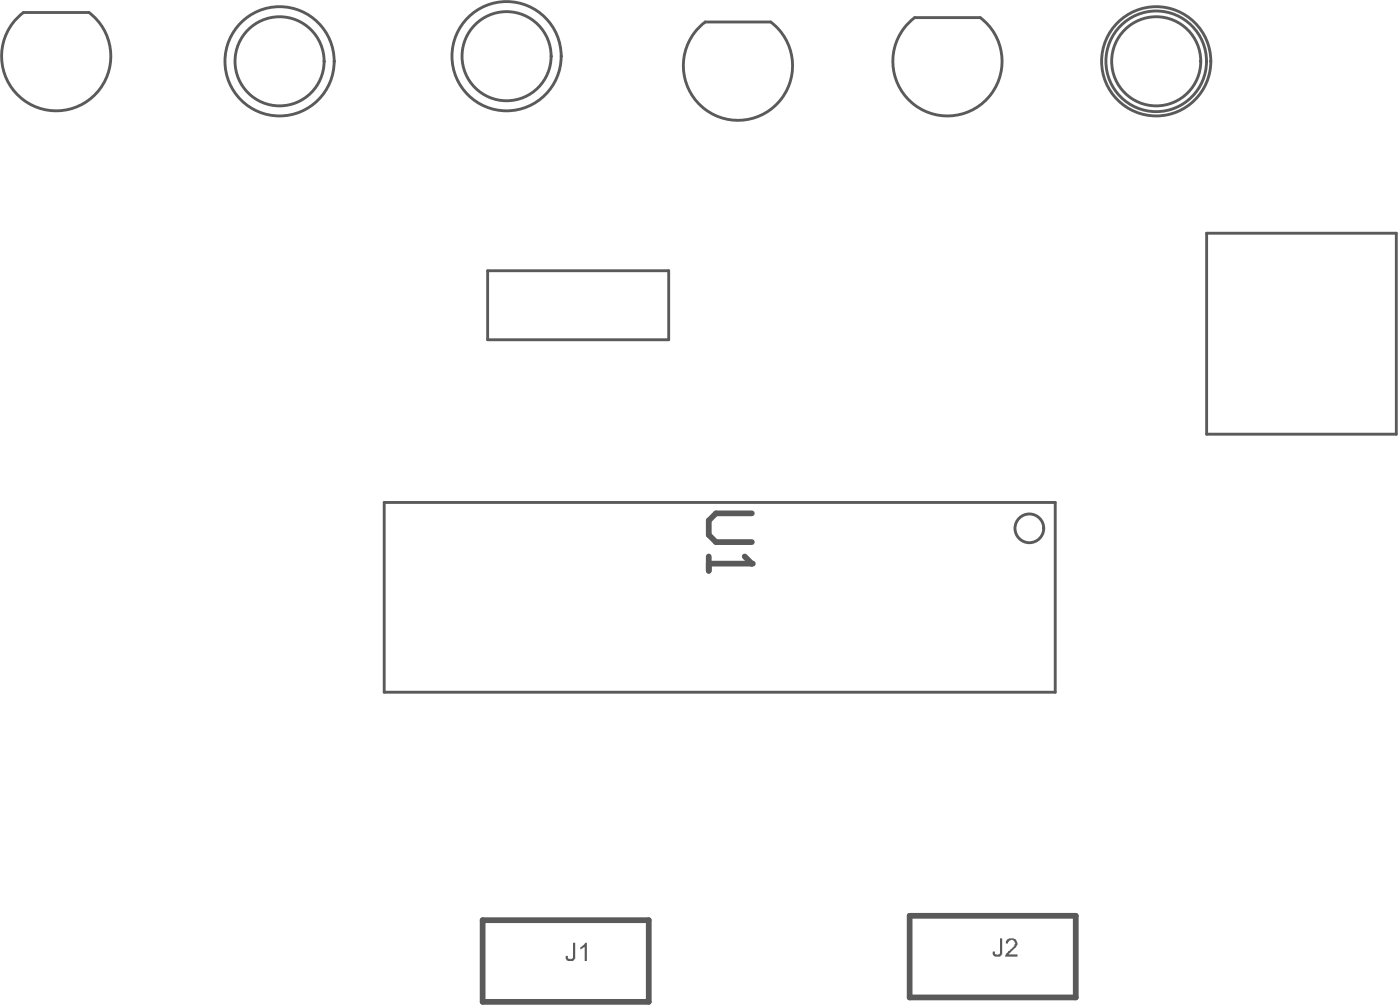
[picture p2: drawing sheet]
<svg xmlns="http://www.w3.org/2000/svg" width="162mm" height="116mm" viewBox="0 0 162 116" stroke-linecap="round" stroke-linejoin="round" font-family="sans-serif">
<path d="M87 59.3h-4.2l-.8 .9v1.6l.8 .9h4.2M82 64.3v1.7M82 65.2h5" fill="none" stroke="#5a5a5a" stroke-width=".66"/>
<circle cx="87" cy="65.2" r=".33" fill="#5a5a5a"/>
<path d="M86.1 64.3l.9 .9M55.8 106.4h19.2v9.4h-19.2zM105.2 105.9h19.2v9.4h-19.2z" fill="none" stroke="#5a5a5a" stroke-width=".66"/>
<path d="M2.7 1.4h7.6M81.6 2.5h7.5M105.8 2h7.6M56.4 31.3h20.9v8h-20.9zM139.6 27h21.9v23.2h-21.9zM44.4 58.1h77.6v21.9h-77.6z" fill="none" stroke="#5a5a5a" stroke-width=".33"/>
<g fill="#5a5a5a">
<path d="M66.3 109h.2v1.4a.6 .6 0 0 1-.2 .7h-.2a.51 .51 0 0 1-.7-.6h.3v.1a.34 .34 0 0 0 .5 .2h.1z"/>
<path d="M67.1 109.5l.4-.2 .2-.3h.2v2.1h-.3v-1.7v.1l-.4 .3h-.1z"/>
<path d="M115.7 108.5h.2v1.4a.6 .6 0 0 1-.2 .7h-.2a.51 .51 0 0 1-.7-.6h.3v.1a.34 .34 0 0 0 .5 .2h.1z"/>
<path d="M116.5 108.6h.2v-.1a.76 .76 0 0 1 1 .7l-.1 .2-1 .9h1.1v.3h-1.4v-.3l1.1-1v-.2v-.1a.3 .3 0 0 0-.2-.3 .3 .3 0 0 0-.4 0l-.2 .2v.2h-.3v-.3z"/>
</g>
<g fill="none" stroke="#5a5a5a" stroke-width=".33">
<path d="M2.7 1.4a6.3 6.3 0 0 0-.9 9.3 6.3 6.3 0 0 0 9.4 0 6.3 6.3 0 0 0-.9-9.3M81.6 2.5a6.3 6.3 0 0 0-.9 9.3 6.3 6.3 0 0 0 9.3 0 6.3 6.3 0 0 0-.9-9.3M105.8 2a6.3 6.3 0 0 0-.9 9.3 6.3 6.3 0 0 0 9.4 0 6.3 6.3 0 0 0-.9-9.3"/>
<circle cx="32.3" cy="7.1" r="6.3"/>
<circle cx="32.3" cy="7.1" r="5.2"/>
<circle cx="58.6" cy="6.5" r="6.3"/>
<circle cx="58.6" cy="6.5" r="5.2"/>
<circle cx="133.7" cy="7.1" r="5.2"/>
<circle cx="133.7" cy="7.1" r="6.3"/>
<circle cx="133.7" cy="7.1" r="5.8"/>
<circle cx="119.1" cy="61.1" r="1.66"/>
</g>
</svg>
